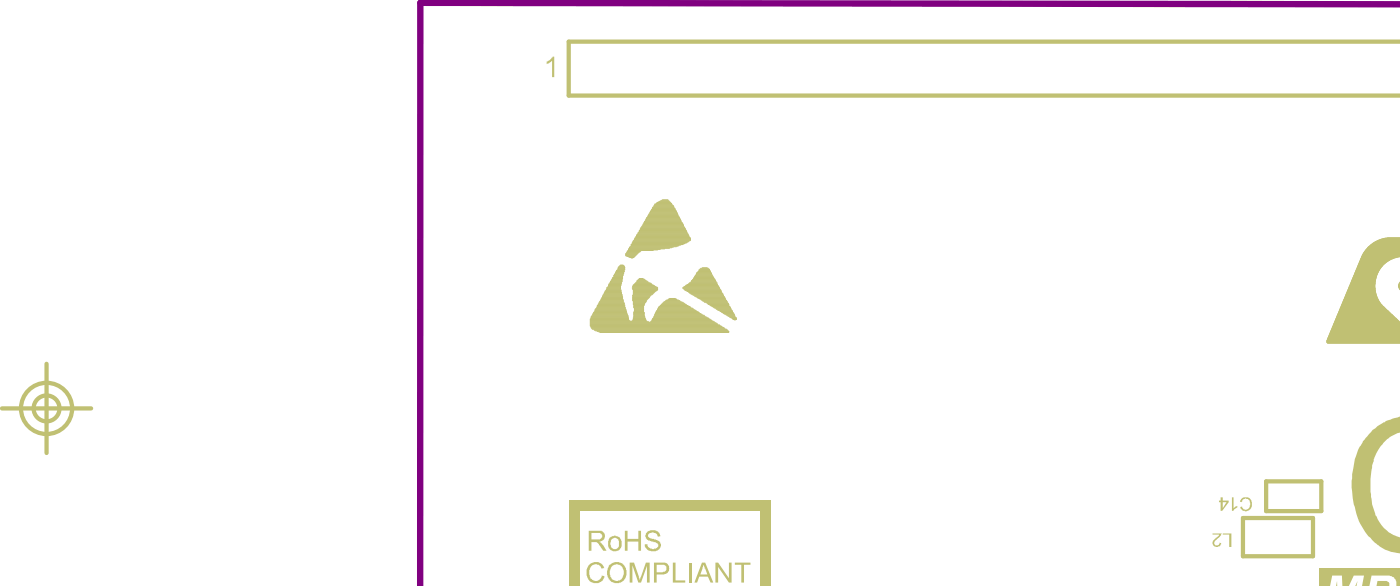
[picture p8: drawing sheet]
<svg xmlns="http://www.w3.org/2000/svg" width="219mm" height="92mm" viewBox="0 0 219 92" stroke-linecap="round" stroke-linejoin="round" font-family="sans-serif">
<path d="M219.5 .7l-153.6-.3v91.4" fill="none" stroke="#800080" stroke-width="1"/>
<g fill="none" stroke="#c0c073" stroke-width=".16">
<path d="M98.2 39.6h1.8M98.4 39.2h4M98.8 38.6h7.2M98.8 38.5h7.5M98.9 38.4h7.5M99 38.2h8.2M99.6 37.2h8.5v.1h-8.6h8.7v.1h-8.8v.1h8.8v.1h-8.8M99.8 39.9h-1.7v.1h1.6M99.9 36.6h7.9v.1h-7.9v.1h8h-8.1v.1h8.2v.1h-8.3v.1h8.4M99.9 39.7h-1.8v.1h1.8M100.2 36.1h7.3v.1h-7.3v.1h7.4h-7.5M100.3 39.5h-2h1.8"/>
<path d="M100.4 39.3h-2.1v.1h2.1M100.5 35.6h6.8v.1h-6.9h7v.1h-7v.1h7.1v.1h-7.2M100.7 35.2h6.4v.1h-6.4M100.8 35.1h6.2v.1h-6.2M101.5 34h4.9v.1h-5h5.1v.1h-5.2v.1h5.3v.1h-5.4v.1h5.5v.1h-5.6M101.7 33.5h4.5h-4.5M102.1 33h3.8h-3.9v.1h4v.1h-4.1v.1h4.2v.1h-4.3M102.2 32.6h3.6v.1h-3.6M102.4 32.4h3.2v.1h-3.3h3.4M102.5 32.2h3v.1h-3M102.6 32.1h2.8M102.8 31.9h2.5h-2.7v.1h2.8"/>
<path d="M102.9 31.8h2.3M103 31.7h2.1M103.2 31.6h1.8M103.3 31.5h1.6M103.5 31.4h1.3M103.5 39h-5v.1h4.6M103.7 31.4h1.1M103.8 31.3h.9M104.9 38.9h-6.3v.1h5.6M105.5 38.7h-6.8v.1h6.6M105.9 32.8h-3.8v.1h3.8M106.3 33.6h-4.7v.1h4.7"/>
<path d="M106.4 33.8h-4.9v.1h4.9M106.8 34.6h-5.8v.1h5.8M106.9 34.8h-5.9v.1h6v.1h-6.1M107 38.3h-8.1v.1h7.8M107.1 35.4h-6.5v.1h6.6M107.6 38h-8.5v.1h8.3M107.7 36.4h-7.7v.1h7.7M107.9 37.9h-8.7h8.5M108.1 37.7h-8.8v.1h8.7M213.5 40h6M213.5 39.9h6M213.6 39.9h5.9"/>
<path d="M213.6 39.8h5.9M213.6 39.7h5.9M213.7 39.7h5.8M213.7 39.6h5.8M213.8 39.5h5.7M213.8 39.6h5.7M213.8 39.4h5.7M213.9 39.4h5.6M213.9 39.3h5.6M214 39.3h5.5M214 39.2h5.5M214.1 39.1h5.4"/>
<path d="M214.1 39h5.4M214.2 39h5.3M214.2 38.9h5.3M214.3 38.9h5.2M214.3 38.8h5.2M214.4 38.7h5.1M214.5 38.6h5M214.6 38.6h4.9M214.6 38.5h4.9M214.7 38.5h4.8M214.7 38.4h4.8M214.8 38.4h4.7"/>
<path d="M214.8 38.3h4.7M214.9 38.3h4.6M215 38.2h4.5M215.1 38.1h4.4M215.2 38.1h4.3M215.3 38h4.2M215.4 37.9h4.1M215.5 37.9h4M215.5 37.8h4M215.6 37.8h3.9M215.7 37.8h3.8M215.8 37.7h3.7"/>
<path d="M215.9 37.7h3.6M215.9 37.6h3.6M216 37.6h3.5M216.2 37.6h3.3M216.2 37.5h3.3M216.4 37.5h3.1M216.5 37.4h3M216.6 37.4h2.9M216.8 37.3h2.7M217 37.3h2.5M217.2 37.3h2.3M217.5 37.2h2"/>
<path d="M92.5 50.1h6.1M92.5 49.9h6v.1h-6M92.5 50.2h6.2M92.5 50.3h8.9M92.5 50.4h9.1M92.5 50.4h19.5M92.5 50.5h19.7M92.5 50.6h19.9M92.5 50.8h20M92.5 50.9h20.3M92.5 50.9h20.4M92.5 51h20.5"/>
<path d="M92.5 50.7h19.9M92.6 49.8h5.9h-5.9M92.6 51.1h20.5M92.6 51.2h20.7M92.7 49.6h5.7v.1h-5.7zM92.7 51.3h20.8M92.7 51.4h20.8M92.8 49.4h5.6v.1h-5.7M92.8 51.4h20.8M92.8 49.3h5.5h-5.5M92.8 51.5h21.1M92.9 49.2h5.4"/>
<path d="M93 49h5.3v.1h-5.4M93.1 48.8h5.1v.1h-5.2M93.1 51.6h20.9M93.2 48.7h5h-5M93.2 51.7h20.9M93.3 48.4h4.8v.1h-4.8M93.3 48.6h4.8M93.4 48.3h4.6M93.4 51.8h20.7M93.5 48.2h4.5h-4.6M93.6 51.9h20.6v.1h-20.3M93.6 47.9h4.3"/>
<path d="M93.6 48h4.3v.1h-4.4M93.7 47.7h4.2v.1h-4.3M93.8 47.6h4M93.9 47.4h3.9M93.9 47.5h3.9v.1h-4M93.9 47.2h3.8M93.9 47.3h3.8M94 47.1h3.7M94 52h20.2M94.1 47h3.6v.1h-3.6M94.2 46.8h3.4M94.2 46.9h3.5"/>
<path d="M94.3 46.6h3.3v.1h-3.3M94.5 46.3h3M94.5 46.1h3v.1h-3M95 45.5h2.3h-2.4v.1h2.4v.1h-2.5v.1h2.6v.1h-2.7v.1h2.7h-2.8M95.2 44.9h2v.1h-2.1v.1h2.1v.1h-2.1M95.4 44.8h1.8v.1h-1.9M95.8 43.9h1.7v.1h-1.8v.1h1.8M96.1 43.3h1.5v.1h-1.5v.1h1.5v.1h-1.6v.1h1.5v.1h-1.6h1.6M96.7 42.2h1.2M96.8 42.1h1.1v.1h-1.1M96.9 41.8h1v.1h-1v.1h1M97.1 41.7h.7h-.8"/>
<path d="M97.2 41.6h.5M97.2 45.3h-2.2v.1h2.3M97.2 41.5h.5M97.3 44.4h-1.8v.1h1.8v.1h-1.9v.1h1.9M97.4 44.2h-1.8v.1h1.8v.1h-1.9M97.6 46.4h-3.1v.1h3.1v.1h-3.2M97.7 42.9h-1.4v.1h1.4v.1h-1.5v.1h1.4v.1h-1.4M97.7 42.7h-1.2v.1h1.2h-1.3M97.8 42.3h-1.2v.1h1.2v.1h-1.2v.1h1.2M98.1 40h1.5M98.3 40.1h1.2M98.5 40.2h.9"/>
<path d="M98.7 40.3h.7M98.9 40.4h.3M99.1 45h4v.1h-4M99.2 44.9h3.8M99.2 46.4h2.7M99.4 44.5h2.8M99.4 49.3h1.6v.1h-1.6v.1h1.6v.1h-1.6v.1h1.6M99.4 47.8h1.6M99.4 44.4h2.7M99.4 48.4h1.5v.1h-1.5v.1h1.5v.1h-1.5h1.5v.1h-1.5v.1h1.6v.1h-1.6v.1h1.6v.1h-1.6v.1h1.6M99.5 44.4h2.6M99.6 44.3h2.3"/>
<path d="M99.7 44.2h1.9M99.8 44.1h1.7M99.9 43.8h1.3M100 43.8h1M100.1 43.7h.9M100.2 43.6h.6M100.9 47.9h-1.5v.1h1.5v.1h-1.5v.1h1.5h-1.5v.1h1.5M101.1 49.8h-1.8h1.8v.1h-1.8v.1h1.9v.1h-2v.1h2.1M101.1 47.4h-1.8v.1h1.7v.1h-1.7h1.7v.1h-1.7M101.3 43.9h-1.4v.1h1.6M101.4 47h-2.2v.1h2.1h-2v.1h1.9v.1h-1.9M101.5 46.8h-2.3v.1h2.3"/>
<path d="M101.7 46.6h-2.5v.1h2.4M101.8 46.5h-2.6v.1h2.6M102 50.4h9.9M102.1 46.2h-2.9v.1h2.8M102.1 50.3h9.7M102.1 50.2h9.5M102.3 46h-3v.1h2.9M102.4 44.6h-3.1v.1h3.3M102.4 49.8h8.6M102.5 45.9h-3.2v.1h3.1M102.6 44.8h-3.4v.1h3.6M102.6 45.7h-3.3v.1h3.3"/>
<path d="M102.6 49.3h7.7M102.9 45.5h-3.6v.1h3.4M103 48.6h6.1M103.1 45.2h-3.9v.1h3.9v.1h-3.8v.1h3.7M103.3 48h4.8M103.4 47.9h4.6M103.5 47.8h4.3M103.6 47.7h4M103.7 47.6h3.8M103.7 47.6h3.7M103.8 47.5h3.5M103.9 47.4h3.2"/>
<path d="M104 47.3h3M104.1 47.2h2.7M104.3 47.1h2.3M104.3 47.1h2.2M104.4 47h2M104.7 46.9h1.4M104.8 46.8h1.2M104.9 46.7h1M107.1 44.9h5.6v.1h-5.7v.1h5.8v.1h-5.7M107.2 45.3h5.7M107.3 45.4h5.7v.1h-5.6M107.4 44.8h5.2v.1h-5.4"/>
<path d="M107.5 44.7h5M107.5 45.5h5.5v.1h-5.3M107.7 44.5h4.7v.1h-4.9M107.9 44.4h4.5M107.9 45.7h5.1M108 45.8h5.1M108.1 44.3h4.3v.1h-4.4M108.1 45.9h5.1M108.2 44.2h4.1M108.2 46h5.1M108.2 48.1h-5v.1h5.1M108.3 46h5v.1h-4.8"/>
<path d="M108.6 48.2h-5.4v.1h5.4M108.6 43.7h3.4v.1h-3.4h3.5v.1h-3.7v.1h3.8v.1h-3.9M108.6 46.2h4.8v.1h-4.6M108.7 48.4h-5.6v.1h5.8M108.8 43.4h3.1v.1h-3.2v.1h3.2M108.9 46.4h4.6M109.1 43h2.5M109.1 46.5h4.4v.1h-4.3M109.2 48.7h-6.3h6.4M109.3 46.6h4.3v.1h-4.1M109.4 42.5h2v.1h-2.1M109.5 48.8h-6.7v.1h6.8"/>
<path d="M109.7 46.8h4v.1h-3.9M109.7 42.2h1.5h-1.6v.1h1.7v.1h-1.8M109.7 49h-7v.1h7.1M109.7 42.1h1.4M109.8 42h1.2M109.9 47h3.9M110 49.2h-7.4v.1h7.5M110.1 47.1h3.8h-3.7M110.1 41.9h.7M110.3 47.2h3.7v.1h-3.6M110.4 49.4h-7.8v.1h7.9M110.7 49.6h-8.2v.1h8.3"/>
<path d="M110.7 47.4h3.4M110.8 47.5h3.3v.1h-3.2M111 47.6h3.2v.1h-3M111.1 49.8h-8.8v.1h9M111.4 50h-9.2v.1h9.3M111.4 47.8h2.8M111.4 42.7h-2.2v.1h2.3h-2.3v.1h2.3M111.4 47.9h2.9M111.6 48h2.8v.1h-2.6M111.7 43.1h-2.7v.1h2.7M111.8 43.3h-2.9h2.9M111.9 48.2h2.6h-2.5"/>
<path d="M112.2 48.3h2.4v.1h-2.3M112.4 48.5h2.2M112.5 48.6h2.2v.1h-1.9M112.9 48.7h1.9v.1h-1.8M113.1 48.9h1.8v.1h-1.6M113.4 49.1h1.6M113.5 49.2h1.6v.1h-1.4M113.9 49.3h1.3M114 49.4h1.2v.1h-1.1M114.3 49.6h.9M114.4 49.7h.9M114.6 49.8h.8h-.7"/>
<path d="M114.8 49.9h.6v.1h-.5M115.2 50.1h.1M208 53.3h11.5M208 53.4h11.5M208 53.5h11.5M208 53.6h11.5M208 53.2h11.5M208 53.1h11.5M208 53.7h11.5M208.1 53h11.4M208.1 53.7h11.4M208.1 52.9h11.4"/>
<path d="M208.2 52.8h11.3M208.2 52.7h11.3M208.3 52.6h11.2M208.3 52.5h11.2M208.3 52.4h11.2M208.4 52.3h11.1M208.4 52.2h11.1M208.5 52.1h11M208.5 52h11M208.6 51.9h10.9M208.6 51.8h10.9M208.6 51.7h10.9"/>
<path d="M208.7 51.6h10.8M208.7 51.5h10.8M208.8 51.4h10.7M208.8 51.3h10.7M208.9 51.1h10.6M208.9 51.2h10.6M208.9 51h10.6M209 50.9h10.5M209 50.8h10.5M209.1 50.6h10.4M209.1 50.7h10.4M209.1 50.4h10.4"/>
<path d="M209.1 50.5h10.4M209.2 50.3h10.1M209.2 50.4h10.2M209.2 50.3h10M209.3 50.1h9.8M209.3 50.2h9.9M209.3 50h9.7M209.4 49.9h9.5M209.4 50h9.6M209.4 50h9.5M209.4 49.8h9.4M209.4 49.8h9.3"/>
<path d="M209.5 49.7h9.1M209.5 49.6h9.1M209.5 49.7h9.2M209.5 49.5h9M209.5 49.6h9M209.6 49.4h8.8M209.6 49.5h8.8M209.6 49.3h8.7M209.6 49.4h8.7M209.7 49.2h8.5M209.7 49.3h8.5M209.7 49.2h8.4"/>
<path d="M209.7 49.1h8.3M209.7 49h8.2M209.8 48.9h8M209.8 49h8M209.8 49h8.1M209.8 48.8h7.9M209.9 48.7h7.7M209.9 48.8h7.8M209.9 48.6h7.6M209.9 48.5h7.5M210 48.4h7.3M210 48.5h7.3"/>
<path d="M210 48.3h7.2M210 48.4h7.2M210.1 48.2h7M210.1 48.2h6.9M210.1 48.3h7M210.1 48.1h6.9M210.2 48.1h6.7M210.2 48h6.7M210.2 47.9h6.6M210.2 47.9h6.5M210.2 48h6.6M210.2 47.8h6.4"/>
<path d="M210.3 47.7h6.3M210.3 47.7h6.2M210.3 47.8h6.3M210.3 47.6h6.2M210.4 47.6h6M210.4 47.5h6M210.4 47.4h5.9M210.5 47.3h5.7M210.5 47.3h5.8M210.5 47.2h5.7M210.5 47.1h5.6M210.6 47h5.5"/>
<path d="M210.6 47.1h5.5M210.6 46.9h5.4M210.6 47h5.4M210.7 46.8h5.2M210.7 46.8h5.3M210.7 46.7h5.2M210.8 46.6h5.1M210.8 46.5h5M210.8 46.4h5M210.9 46.3h4.8M210.9 46.3h4.9M210.9 46.2h4.8"/>
<path d="M211 46.1h4.7M211 46h4.7M211 45.9h4.6M211 45.9h4.7M211.1 45.8h4.5M211.1 45.7h4.5M211.2 45.6h4.4M211.2 45.4h4.3M211.2 45.5h4.4M211.3 45.4h4.2M211.3 45.3h4.2M211.3 45.2h4.2"/>
<path d="M211.4 45.1h4.1M211.4 44.9h4.1M211.4 45h4.1M211.5 44.9h4M211.5 44.8h4M211.6 44.6h3.9M211.6 44.7h3.9M211.6 44.4h3.9M211.6 44.5h3.9M211.7 44.3h3.8M211.7 44.4h3.8M211.8 44.1h3.7"/>
<path d="M211.8 44.2h3.7M211.8 44.1h3.8M211.8 43.9h3.8M211.8 44h3.8M211.9 43.8h3.7M211.9 43.9h3.7M211.9 43.7h3.7M212 43.6h3.7M212 43.7h3.6M212 43.5h3.7M212.1 43.4h3.6M212.1 43.5h3.6"/>
<path d="M212.1 43.3h3.6M212.1 43.2h3.6M212.2 43.1h3.6M212.2 43.2h3.6M212.2 43h3.6M212.3 43h3.5M212.3 42.9h3.6M212.3 43h3.6M212.3 42.8h3.6M212.4 42.7h3.5M212.4 42.8h3.5M212.4 42.6h3.6"/>
<path d="M212.4 42.7h3.6M212.4 42.5h3.6M212.5 42.4h3.6M212.5 42.5h3.6M212.5 42.3h3.7M212.6 42.2h3.6M212.6 42.3h3.6M212.6 42.1h3.7M212.7 42h3.7M212.7 42.1h3.6M212.7 41.9h3.8M212.7 41.9h3.7"/>
<path d="M212.7 41.8h3.8M212.8 41.7h3.8M212.8 41.8h3.7M212.8 41.6h3.9M212.9 41.5h3.9M212.9 41.6h3.8M212.9 41.4h4M212.9 41.4h3.9M212.9 41.3h4.1M213 41.2h4.1M213 41.3h4M213 41.1h4.2"/>
<path d="M213 41.1h4.3M213.1 41h4.3M213.1 41h4.2M213.1 41.1h4.2M213.1 40.9h4.5M213.1 40.9h4.4M213.2 40.8h4.5M213.2 40.8h4.4M213.2 40.7h4.7M213.2 40.7h4.6M213.2 40.8h4.6M213.2 40.6h4.9"/>
<path d="M213.2 40.6h4.8M213.3 40.5h5.1M213.3 40.5h5M213.3 40.5h4.9M213.3 40.4h5.3M213.3 40.4h5.2M213.4 40.3h5.4M213.4 40.3h5.5M213.4 40.2h5.9M213.4 40.2h6.1M213.4 40.3h5.7M213.5 40.1h6"/>
<path d="M219.2 44.6h.3M219.2 44.7h.3M219.2 44.8h.3M219.2 44.9h.3M219.2 44.5h.3M219.2 45h.3M219.3 44.4h.2M219.3 45.1h.2M219.3 44.3h.2M219.3 45.2h.2M219.4 44.3h.1M219.4 45.2h.1"/>
<path d="M219.4 45.3h.1M219.4 44.2h.1M219.5 44.1h.1M219.5 45.4h.1"/>
</g>
<path d="M219.5 6.5h-130.4v8.5h130.4M7.3 56.9v14M.3 63.9h14M198.4 75.3h8.7v4.7h-8.7zM194.8 81.1h11v6h-11z" fill="none" stroke="#c0c073" stroke-width=".67"/>
<g fill="#c0c073">
<path d="M119.2 78.3h1.6v13.5h-1.6z" fill-rule="evenodd"/>
<path d="M89.2 78.3h1.7v13.5h-1.7z" fill-rule="evenodd"/>
<path d="M89.2 78.3h30v1.7h-30z" fill-rule="evenodd"/>
<path d="M206.7 89h12.8v2.8h-12.8z" fill-rule="evenodd"/>
</g>
<g fill="#c0c073">
<path d="M194.5 78.1a1.02 1.02 0 0 1 1.3-.1 1.02 1.02 0 0 1 .4 1.1 1 1 0 0 1-.7 .8 1 1 0 0 1-1-.2l-.1-.3 .3-.1a.6 .6 0 0 0 .7 .5 .6 .6 0 0 0 .5-.7h.1a.89 .89 0 0 0-.9-1.1v.1a.6 .6 0 0 0-.5 .5l-.2-.1z"/>
<path d="M193.1 77.8h.2v1.7l.3-.2 .3-.1v.3l-.5 .2-.1 .3h-.2z"/>
<path d="M85.7 9.6l.5-.2a.81 .81 0 0 1 .7-.5v3.2h-.4v-2.6l-.8 .5z"/>
<path d="M191.6 83.5h1.4v2.1h-.3v-1.9h-1.1z"/>
<path d="M190 83.5h1.5l-.3 .5-.1 .1a1.4 1.4 0 0 0-.8 1 .44 .44 0 0 0 .5 .3 .44 .44 0 0 0 .3-.5l.3 .1a.69 .69 0 0 1-.8 .6 .69 .69 0 0 1-.6-.8h.1a1.85 1.85 0 0 1 1-1v-.1h-1.1z"/>
<path d="M97.9 83.1h.5v1.2h1.6v-1.2h.5v3.1h-.5v-1.4h-1.6v1.4h-.5z"/>
<path d="M101.2 83.5l.1-.1a1.29 1.29 0 0 1 2.1 .3l.1 .2-.4 .1a.78 .78 0 0 0-1-.6 .43 .43 0 0 0-.5 .4 .43 .43 0 0 0 .5 .5l.5 .1a1.01 1.01 0 0 1 1 1.1h-.1a.58 .58 0 0 1-.4 .6 1.41 1.41 0 0 1-2-.5v-.4h.4a.9 .9 0 0 0 1 .8v-.1a.46 .46 0 0 0 .6-.3 .4 .4 0 0 0 .1-.4 .4 .4 0 0 0-.4-.3l-.6-.1a1.21 1.21 0 0 1-1-.6l-.1-.2z"/>
<path d="M191.6 78.6v.9l.6-.9zM191.3 77.8h.3v.6h1v.2l-1 1.4h-.3v-1.4h-.2v-.2h.2z"/>
<path d="M92.7 83.4v1h1a.43 .43 0 0 0 .6-.3h.1v-.3l-.4-.4zM92.3 83.1h1.4a.87 .87 0 0 1 1.1 .7 .87 .87 0 0 1-.9 1l.4 .2 .8 1.2h-.5l-.8-1.1a.46 .46 0 0 0-.6-.2h-.5v1.3h-.4z"/>
<path d="M95.8 84.4a1.19 1.19 0 0 0 .1 1.4 .75 .75 0 0 0 .9-.1 .75 .75 0 0 0 .2-.8 .68 .68 0 0 0-.4-.6 .68 .68 0 0 0-.8 .1zM95.5 84.3a1.08 1.08 0 0 1 1.8 0 1.77 1.77 0 0 1 0 1.6 1.14 1.14 0 0 1-1.5 .2 1.14 1.14 0 0 1-.5-1.3z"/>
</g>
<g fill="#fff">
<path d="M208.8 90.1h1.5l.2 1.7 1.7-1.7h1.6l-1 1.7h-1l1-.9-2.1 .9h-1l-.1-.9-.9 .9h-1z"/>
<path d="M215.9 90.9l-.3 .9h1.7a.28 .28 0 0 0 .4 0 .28 .28 0 0 0 .1-.4 .6 .6 0 0 0-.8-.5zM215.1 91.8h2.5zM215 90.1h2a1.41 1.41 0 0 1 1.9 1.3 .31 .31 0 0 1-.2 .4 .31 .31 0 0 1-.3 0h-.6h1h-4.9z"/>
</g>
<g fill="#c0c073">
<path d="M92.2 88.6a1.44 1.44 0 0 1 2.5 .3l-.4 .1-.1-.1a.92 .92 0 0 0-1-.6 .92 .92 0 0 0-.8 .9 1.34 1.34 0 0 0 .4 1.5 .89 .89 0 0 0 .9 .2 .89 .89 0 0 0 .6-.8l.4 .1a1.37 1.37 0 0 1-1.2 1.1 1.37 1.37 0 0 1-1.4-.9 2.15 2.15 0 0 1 .1-1.8z"/>
<path d="M98.7 88.1h.7l.9 2.7 .9-2.7h.6v3.1h-.4v-2.6l-.9 2.6h-.5l-.9-2.7v2.7h-.4z"/>
<path d="M105.5 88.1h.4v2.7h1.5v.4h-1.9z"/>
<path d="M95.7 88.8a1.6 1.6 0 0 0 .4 2 1.14 1.14 0 0 0 1.7-1v-.1a1.14 1.14 0 0 0-1.6-1.3zM95.4 88.6a1.57 1.57 0 0 1 2.7 .4v.2a1.6 1.6 0 0 1-1.8 2.1 1.66 1.66 0 0 1-1.1-2.2z"/>
<path d="M102.9 88.4v1.2h1a.6 .6 0 0 0 .5-.5 .6 .6 0 0 0-.4-.7zM102.5 88.1h1.3a.94 .94 0 0 1 1 .4 .94 .94 0 0 1-.1 1.1l-.6 .3h-1.2v1.3h-.4z"/>
</g>
<path d="M108.2 88.1v3.1" fill="none" stroke="#c0c073" stroke-width=".42"/>
<g fill="#c0c073">
<path d="M112.1 88.1h.5l1.6 2.4v-2.4h.5v3.1h-.5l-1.6-2.5v2.5h-.5z"/>
<path d="M115.2 88.1h2.4v.3h-1v2.8h-.4v-2.8h-1z"/>
<path d="M215.1 67.3l.5-.3a5.2 5.2 0 0 1 2.3-1.3l1.5-.5 .1-.3v6.9v-4.5v.3a6.2 6.2 0 0 0-4.1 4.2 14.9 14.9 0 0 0 .2 8.8 7.6 7.6 0 0 0 2.5 3l1.4 .6v.3v-5.4v7.8l-.1-.3a6.4 6.4 0 0 1-4.6-2.4 8.3 8.3 0 0 1-2.4-4.8 14.8 14.8 0 0 1 .7-9.5l.5-.8z"/>
<path d="M110.2 88.5l-.4 1.4h1.1l-.6-1.5zM110 88.1h.5l1.3 3.1h-.4l-.5-.9h-1.3l-.3 .9h-.5z"/>
</g>
<g fill="none" stroke="#c0c073" stroke-width=".67">
<circle cx="7.3" cy="63.9" r="2.03"/>
<circle cx="7.3" cy="63.9" r="4"/>
</g>
</svg>
